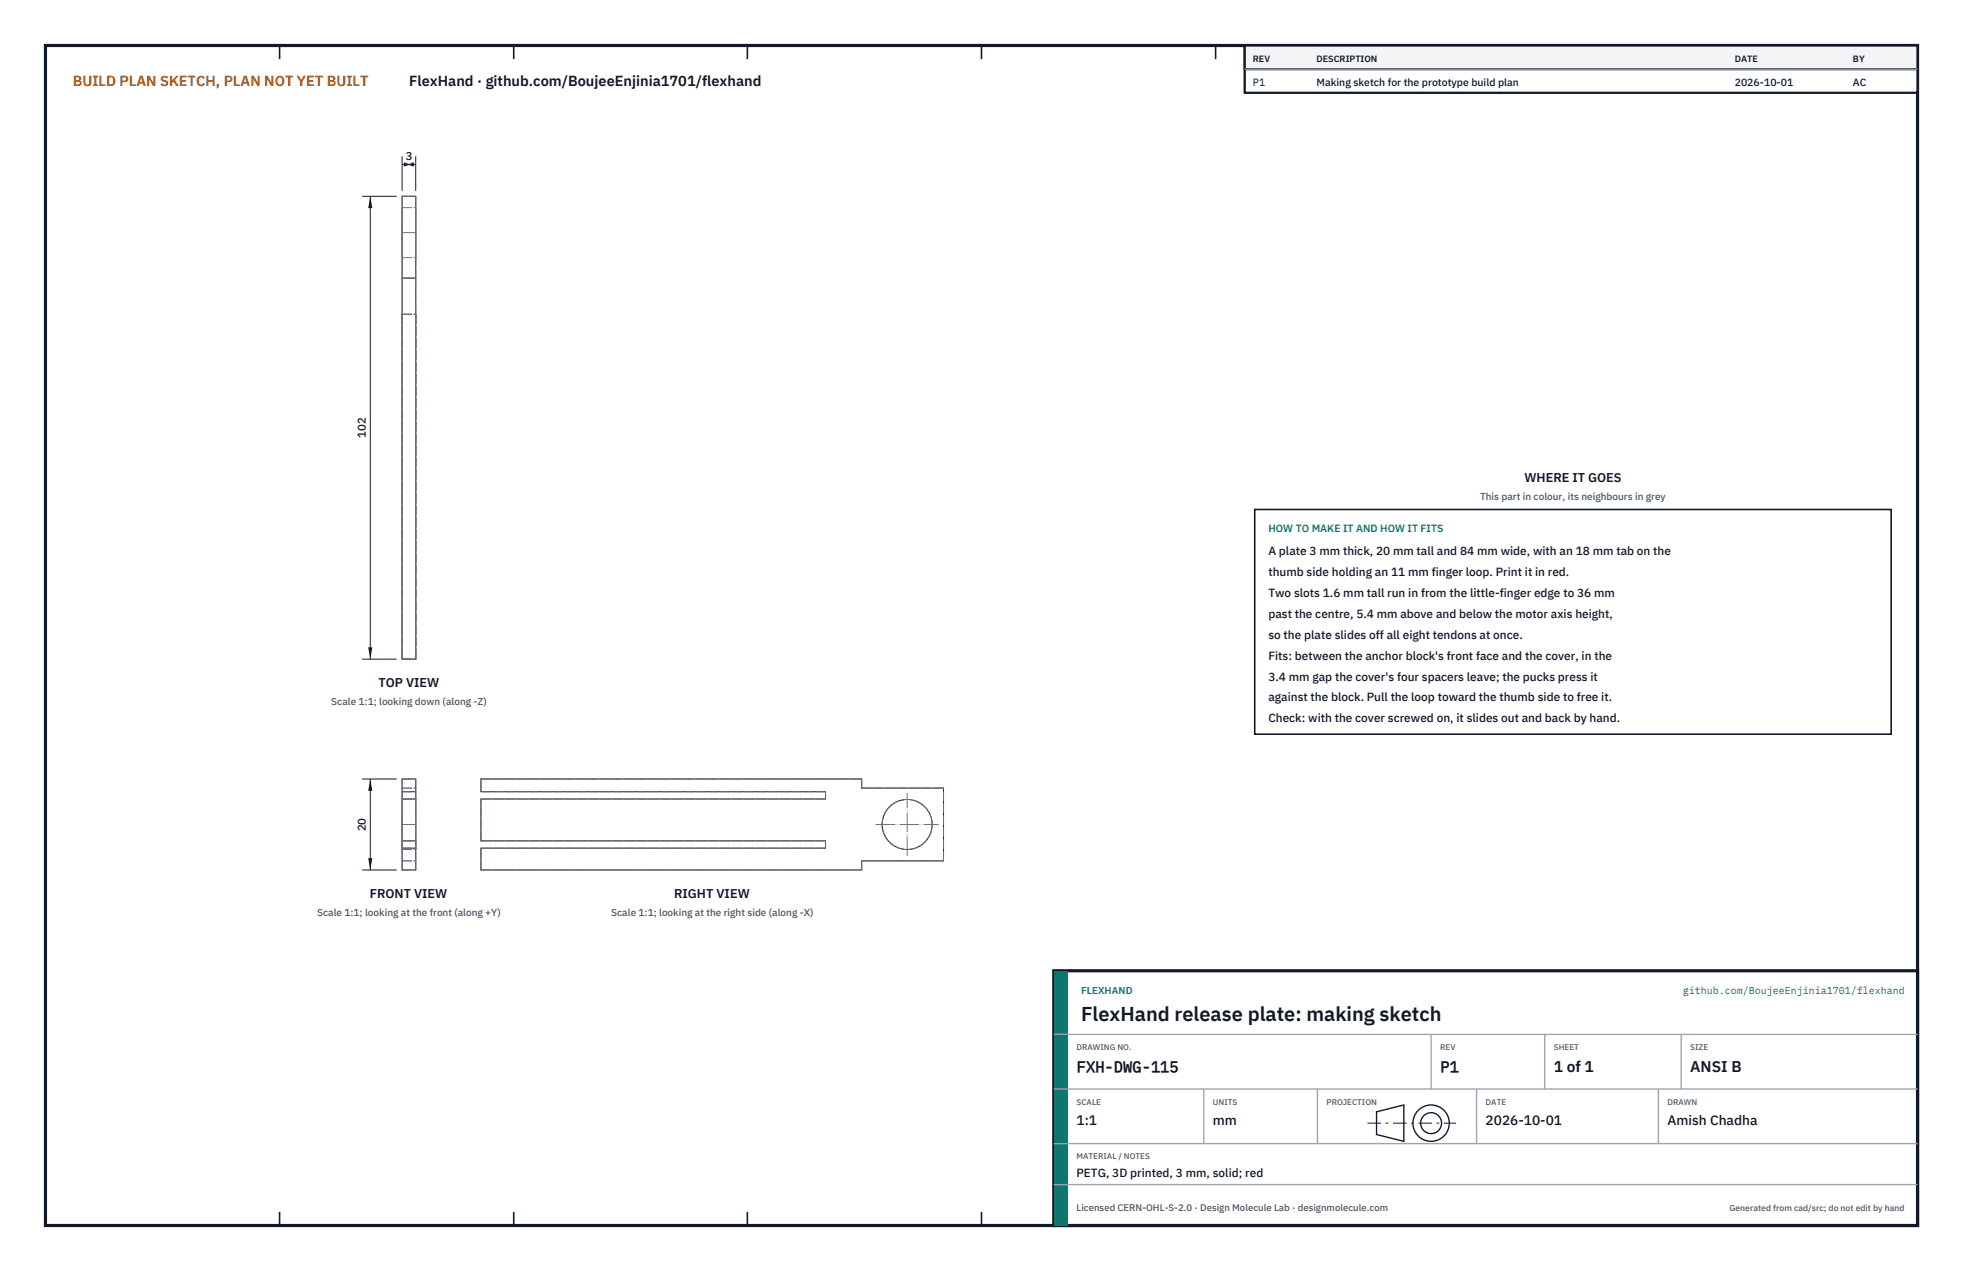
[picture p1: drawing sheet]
<svg xmlns="http://www.w3.org/2000/svg" width="432mm" height="279mm" viewBox="0 0 432 279" stroke-linecap="round" stroke-linejoin="round" font-family="sans-serif">
<defs><g id="words">
<text font-size="4.4" fill="#111827" x="237.8" y="224.4">FlexHand release plate: making sketch</text>
<g font-size="3.4" fill="#111827">
<text x="236.8" y="235.6">FXH-DWG-115</text>
<text x="316.8" y="235.6">P1</text>
<text x="341.8" y="235.6">1 of 1</text>
<text x="371.8" y="235.6">ANSI B</text>
</g>
<text font-size="3.2" fill="#b45309" x="16" y="19">BUILD PLAN SKETCH, PLAN NOT YET BUILT</text>
<text font-size="3.2" fill="#111827" x="90" y="19">FlexHand · github.com/BoujeeEnjinia1701/flexhand</text>
<g font-size="3" fill="#111827">
<text x="236.8" y="247.2">1:1</text>
<text x="266.8" y="247.2">mm</text>
<text x="326.8" y="247.2">2026-10-01</text>
<text x="366.8" y="247.2">Amish Chadha</text>
</g>
<g font-size="2.8" fill="#111827">
<text x="335.3" y="106">WHERE IT GOES</text>
<text x="83.3" y="151.1">TOP VIEW</text>
<text x="81.3" y="197.4">FRONT VIEW</text>
<text x="148.3" y="197.4">RIGHT VIEW</text>
</g>
<g font-size="2.6" fill="#111827">
<text x="279" y="122">A plate 3 mm thick, 20 mm tall and 84 mm wide, with an 18 mm tab on the</text>
<text x="279" y="126.6">thumb side holding an 11 mm finger loop. Print it in red.</text>
<text x="279" y="131.2">Two slots 1.6 mm tall run in from the little-finger edge to 36 mm</text>
<text x="279" y="135.8">past the centre, 5.4 mm above and below the motor axis height,</text>
<text x="279" y="140.4">so the plate slides off all eight tendons at once.</text>
<text x="279" y="145">Fits: between the anchor block's front face and the cover, in the</text>
<text x="279" y="149.6">3.4 mm gap the cover's four spacers leave; the pucks press it</text>
<text x="279" y="154.2">against the block. Pull the loop toward the thumb side to free it.</text>
<text x="279" y="158.8">Check: with the cover screwed on, it slides out and back by hand.</text>
<text x="236.8" y="258.8">PETG, 3D printed, 3 mm, solid; red</text>
</g>
<g font-size="2.5" fill="#111827">
<text x="89.3" y="35.1">3</text>
<text x="80.4" y="96.3" transform="rotate(-90 80.4 96.3)">102</text>
<text x="80.4" y="182.8" transform="rotate(-90 80.4 182.8)">20</text>
</g>
<g font-size="2.3" fill="#111827">
<text x="275.6" y="18.8">P1</text>
<text x="289.6" y="18.8">Making sketch for the prototype build plan</text>
<text x="381.6" y="18.8">2026-10-01</text>
<text x="407.6" y="18.8">AC</text>
</g>
<text font-size="2.3" fill="#0f766e" x="279" y="117">HOW TO MAKE IT AND HOW IT FITS</text>
<g font-size="2.2" fill="#4b5563">
<text x="325.6" y="110">This part in colour, its neighbours in grey</text>
<text x="72.9" y="155.1">Scale 1:1; looking down (along -Z)</text>
<text x="69.8" y="201.4">Scale 1:1; looking at the front (along +Y)</text>
<text x="134.5" y="201.4">Scale 1:1; looking at the right side (along -X)</text>
</g>
<g font-size="2.2" fill="#0f766e">
<text x="237.8" y="218.4">FLEXHAND</text>
<text x="370.2" y="218.4">github.com/BoujeeEnjinia1701/flexhand</text>
</g>
<text font-size="2.1" fill="#4b5563" x="236.8" y="266.2">Licensed CERN-OHL-S-2.0 · Design Molecule Lab · designmolecule.com</text>
<g font-size="2" fill="#111827">
<text x="275.6" y="13.6">REV</text>
<text x="289.6" y="13.6">DESCRIPTION</text>
<text x="381.6" y="13.6">DATE</text>
<text x="407.6" y="13.6">BY</text>
</g>
<text font-size="1.9" fill="#4b5563" x="380.4" y="266.2">Generated from cad/src; do not edit by hand</text>
<g font-size="1.8" fill="#4b5563">
<text x="236.8" y="230.8">DRAWING NO.</text>
<text x="316.8" y="230.8">REV</text>
<text x="341.8" y="230.8">SHEET</text>
<text x="371.8" y="230.8">SIZE</text>
<text x="236.8" y="242.8">SCALE</text>
<text x="266.8" y="242.8">UNITS</text>
<text x="291.8" y="242.8">PROJECTION</text>
<text x="326.8" y="242.8">DATE</text>
<text x="366.8" y="242.8">DRAWN</text>
<text x="236.8" y="254.8">MATERIAL / NOTES</text>
</g>
</g></defs>
<path d="M10 10h411.8v259.4h-411.8z" fill="none" stroke="#111827" stroke-width=".7" stroke-linecap="butt"/>
<g fill="none" stroke="#111827" stroke-width=".35">
<path d="M61.5 10v3M113 10v3M164.4 10v3M215.9 10v3M267.4 10v3M318.9 10v3M370.3 10v3M61.5 266.4v3M113 266.4v3M164.4 266.4v3M215.9 266.4v3M267.4 266.4v3"/>
<path d="M318.9 266.4v3M370.3 266.4v3"/>
</g>
<g fill="none" stroke="#111727" stroke-width=".22">
<path d="M88.5 43.1h3v101.8h-3zM88.5 61.1h3M88.5 171.2h3v20h-3zM88.5 175.6h3M88.5 174h3M105.8 171.2h83.7v2h18v16h-18v2h-83.7v-4.8h75.8v-1.6h-75.8v-9.2h75.8v-1.6h-75.8zM88.5 186.4h3M88.5 184.8h3"/>
<circle cx="199.5" cy="181.2" r="5.5"/>
</g>
<g fill="none" stroke="#6a7180" stroke-width=".22" stroke-dasharray="2.1 .5">
<path d="M88.5 51.1v-5.5M88.5 45.6v11M88.5 56.6v-5.5M88.5 43.1h3M88.5 56.6h3M88.5 45.6h3M91.5 51.1v-5.5M91.5 45.6v11M91.5 56.6v-5.5M88.5 69.1v75.8M88.5 61.1v-18M88.5 61.1h3"/>
<path d="M88.5 69.1h3M91.5 69.1v75.8M91.5 61.1v-18M88.5 144.9v-83.8M88.5 144.9h3M91.5 144.9v-83.8M88.5 173.2v-2M88.5 175.7v11M88.5 173.2h3M88.5 175.6h3M88.5 171.2h3M88.5 174h3"/>
<path d="M88.5 175.7h3M91.5 173.2v-2M91.5 175.7v11M105.8 171.2h83.7M105.8 174v-2.8M181.6 175.6h-75.8M181.6 175.6v-1.6M181.6 174h-75.8M189.5 173.2h18M189.5 173.2v-2M88.5 191.2v-2M88.5 189.2v-16"/>
<path d="M88.5 186.7v-11M88.5 191.2h3M88.5 186.4h3M88.5 189.2h3M88.5 184.8h3M88.5 186.7h3M91.5 191.2v-2M91.5 189.2v-16M91.5 186.7v-11M105.8 191.2v-4.8M105.8 191.2h83.7M105.8 184.8v-9.2"/>
<path d="M181.6 186.4h-75.8M181.6 186.4v-1.6M181.6 184.8h-75.8M189.5 191.2v-2M189.5 189.2h18M207.5 189.2v-16"/>
<circle cx="199.5" cy="181.2" r="5.5"/>
</g>
<path d="M88.5 51.1h3M88.5 181.2h3M192.7 181.2h13.7M199.5 188.1v-13.7" fill="none" stroke="#6a7180" stroke-width=".22" stroke-dasharray="4.2 .5 0 .5"/>
<path d="M88.4 34.4v7.6M88.4 36.2h3M91.4 34.4v7.6" fill="none" stroke="#111827" stroke-width=".22"/>
<path d="M88.4 36.2l2.6-.5v.9zM88.8 35.7v.9l2.6-.4z" fill="#111827"/>
<path d="M79.7 43.2h7.6M81.5 43.2v101.7M79.7 144.9h7.6" fill="none" stroke="#111827" stroke-width=".22"/>
<path d="M81.5 43.2l-.5 2.6h.9zM81 142.3h.9l-.4 2.6z" fill="#111827"/>
<path d="M79.7 171.3h7.6M81.5 171.3v19.9M79.7 191.2h7.6" fill="none" stroke="#111827" stroke-width=".22"/>
<path d="M81.5 171.3l-.5 2.6h.9zM81 188.6h.9l-.4 2.6z" fill="#111827"/>
<path d="M276 112h140v49.4h-140z" fill="#fff" stroke="#111827" stroke-width=".35"/>
<path d="M273.8 10h148v10.4h-148z" fill="#fff" stroke="#111827" stroke-width=".5"/>
<path d="M273.8 10h148v5.2h-148z" fill="#f3f4f6" stroke="#111827" stroke-width=".5"/>
<path d="M273.8 15.2h148" fill="none" stroke="#9ca3af" stroke-width=".3"/>
<path d="M231.8 213.4h190v56h-190z" fill="#fff" stroke="#111827" stroke-width=".7" stroke-linecap="butt"/>
<path d="M231.8 213.4h3v56h-3z" fill="#0f766e"/>
<path d="M231.8 227.4h190M231.8 239.4h190M264.8 239.4v12M289.8 239.4v12M314.8 227.4v12M324.8 239.4v12M339.8 227.4v12M364.8 239.4v12M369.8 227.4v12M231.8 251.4h190M231.8 260.4h190" fill="none" stroke="#9ca3af" stroke-width=".3"/>
<g fill="none" stroke="#111827" stroke-width=".3">
<path d="M302.8 244.4l6-1.5v8l-6-1.5z"/>
<circle cx="314.8" cy="246.9" r="4"/>
<circle cx="314.8" cy="246.9" r="2.3"/>
</g>
<path d="M300.8 246.9h19.5" fill="none" stroke="#111827" stroke-width=".22" stroke-dasharray="3 1 .6 1" stroke-linecap="butt"/>
<use href="#words"/>
</svg>
